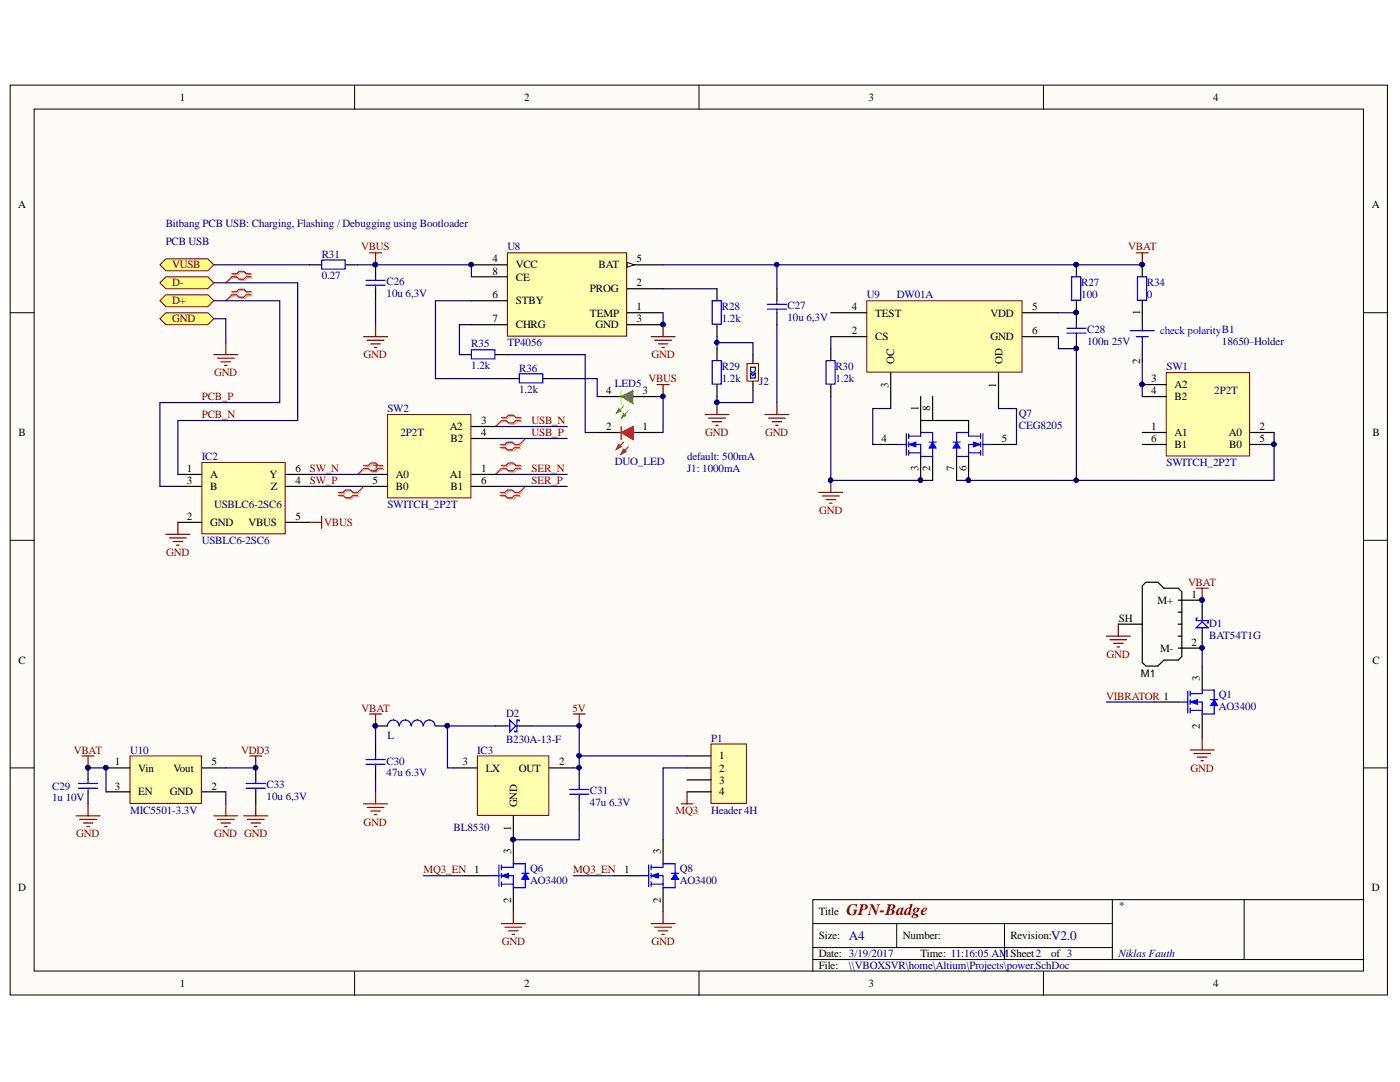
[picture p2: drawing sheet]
<svg xmlns="http://www.w3.org/2000/svg" width="279mm" height="216mm" viewBox="0 0 279 216" stroke-linecap="round" stroke-linejoin="round" font-family="sans-serif">
<defs><g id="words">
<text font-size="3.2" fill="#800000" x="168.9" y="182.7">GPN-Badge</text>
<g font-size="2.6" fill="#000080">
<text x="169.4" y="187.6">A4</text>
<text x="209.8" y="187.6">V2.0</text>
</g>
<g font-size="2.2">
<text x="35.9" y="20.1">1</text>
<text x="104.6" y="20.1">2</text>
<text x="173.3" y="20.1">3</text>
<text x="242.1" y="20.1">4</text>
<text x="3.6" y="41.6">A</text>
<text x="273.8" y="41.6">A</text>
<text x="98.3" y="52.3">4</text>
<text x="102.9" y="53.5">VCC</text>
<text x="119.4" y="53.5">BAT</text>
<text x="127" y="52.3">5</text>
<text x="98.3" y="54.8">8</text>
<text x="98.3" y="59.5">6</text>
<text x="102.9" y="56">CE</text>
<text x="117.7" y="58.3">PROG</text>
<text x="127" y="57.2">2</text>
<text x="98.3" y="64.3">7</text>
<text x="102.9" y="60.7">STBY</text>
<text x="102.9" y="65.5">CHRG</text>
<text x="117.7" y="63.2">TEMP</text>
<text x="118.8" y="65.5">GND</text>
<text x="127" y="64.3">3</text>
<text x="127" y="61.9">1</text>
<text x="170" y="61.9">4</text>
<text x="174.7" y="63.2">TEST</text>
<text x="197.7" y="63.2">VDD</text>
<text x="206" y="61.9">5</text>
<text x="227.5" y="62.9" transform="rotate(-90 227.5 62.9)">1</text>
<text x="170" y="66.7">2</text>
<text x="174.7" y="67.9">CS</text>
<text x="197.7" y="67.9">GND</text>
<text x="206" y="66.7">6</text>
<text x="177.3" y="77.4" transform="rotate(-90 177.3 77.4)">3</text>
<text x="178.5" y="72.6" transform="rotate(-90 178.5 72.6)">OC</text>
<text x="198.8" y="77.4" transform="rotate(-90 198.8 77.4)">1</text>
<text x="200" y="72.6" transform="rotate(-90 200 72.6)">OD</text>
<text x="227.5" y="72.6" transform="rotate(-90 227.5 72.6)">2</text>
<text x="229.7" y="76.3">3</text>
<text x="234.4" y="77.5">A2</text>
<text x="121" y="78.6">4</text>
<text x="128.2" y="78.6">3</text>
<text x="183.3" y="82" transform="rotate(-90 183.3 82)">1</text>
<text x="185.7" y="82" transform="rotate(-90 185.7 82)">8</text>
<text x="229.7" y="78.6">4</text>
<text x="234.4" y="79.8">B2</text>
<text x="3.7" y="87">B</text>
<text x="89.7" y="85.8">A2</text>
<text x="89.9" y="88.2">B2</text>
<text x="96" y="87">4</text>
<text x="96" y="84.6">3</text>
<text x="121" y="85.8">2</text>
<text x="128.2" y="85.8">1</text>
<text x="175.9" y="88.2">4</text>
<text x="200" y="88.2">5</text>
<text x="229.7" y="85.8">1</text>
<text x="229.7" y="88.2">6</text>
<text x="234.4" y="87">A1</text>
<text x="234.4" y="89.4">B1</text>
<text x="245.2" y="87">A0</text>
<text x="245.3" y="89.4">B0</text>
<text x="251.4" y="85.8">2</text>
<text x="251.4" y="88.2">5</text>
<text x="273.9" y="87">B</text>
<text x="37.3" y="94.2">1</text>
<text x="42" y="95.4">A</text>
<text x="53.8" y="95.4">Y</text>
<text x="59" y="94.2">6</text>
<text x="74.4" y="94.2">2</text>
<text x="79" y="95.4">A0</text>
<text x="89.7" y="95.4">A1</text>
<text x="96" y="94.2">1</text>
<text x="183.3" y="94" transform="rotate(-90 183.3 94)">3</text>
<text x="185.7" y="94" transform="rotate(-90 185.7 94)">2</text>
<text x="190.4" y="94" transform="rotate(-90 190.4 94)">7</text>
<text x="192.9" y="94" transform="rotate(-90 192.9 94)">6</text>
<text x="37.3" y="96.6">3</text>
<text x="42" y="97.8">B</text>
<text x="54.1" y="97.8">Z</text>
<text x="59" y="96.6">4</text>
<text x="74.4" y="96.6">5</text>
<text x="79" y="97.8">B0</text>
<text x="89.9" y="97.8">B1</text>
<text x="96" y="96.6">6</text>
<text x="37.3" y="103.8">2</text>
<text x="42" y="104.9">GND</text>
<text x="49.6" y="104.9">VBUS</text>
<text x="59" y="103.8">5</text>
<text x="237.8" y="119.3">1</text>
<text x="223.3" y="124.1">SH</text>
<text x="231" y="120.5">M+</text>
<text x="231.5" y="130.1">M-</text>
<text x="237.8" y="128.9">2</text>
<text x="3.7" y="132.4">C</text>
<text x="239.5" y="135.8" transform="rotate(-90 239.5 135.8)">3</text>
<text x="273.9" y="132.4">C</text>
<text x="239.5" y="145.4" transform="rotate(-90 239.5 145.4)">2</text>
<text x="22.9" y="152.7">1</text>
<text x="27.6" y="154">Vin</text>
<text x="34.6" y="154">Vout</text>
<text x="42.2" y="152.7">5</text>
<text x="92.3" y="152.7">3</text>
<text x="96.9" y="154">LX</text>
<text x="103.5" y="154">OUT</text>
<text x="111.6" y="152.7">2</text>
<text x="143.5" y="151.5">1</text>
<text x="143.5" y="154">2</text>
<text x="22.9" y="157.5">3</text>
<text x="27.6" y="158.7">EN</text>
<text x="33.9" y="158.7">GND</text>
<text x="42.2" y="157.5">2</text>
<text x="103.2" y="161.1" transform="rotate(-90 103.2 161.1)">GND</text>
<text x="143.5" y="156.4">3</text>
<text x="143.5" y="158.7">4</text>
<text x="102" y="165.7" transform="rotate(-90 102 165.7)">1</text>
<text x="102" y="170.4" transform="rotate(-90 102 170.4)">3</text>
<text x="131.9" y="170.4" transform="rotate(-90 131.9 170.4)">3</text>
<text x="3.6" y="177.8">D</text>
<text x="94.7" y="174.3">1</text>
<text x="124.6" y="174.3">1</text>
<text x="273.8" y="177.8">D</text>
<text x="102" y="180.1" transform="rotate(-90 102 180.1)">2</text>
<text x="131.9" y="180.1" transform="rotate(-90 131.9 180.1)">2</text>
<text x="163.4" y="182.7">Title</text>
<text x="163.4" y="187.4">Size:</text>
<text x="163.4" y="191">Date: 3/19/2017</text>
<text x="180.2" y="187.4">Number:</text>
<text x="183.7" y="191">Time: 11:16:05 AMSheet2</text>
<text x="201.7" y="187.4">Revision:</text>
<text x="209.8" y="191">of 3</text>
<text x="35.9" y="196.9">1</text>
<text x="104.6" y="196.9">2</text>
<text x="163.4" y="193.4">File:</text>
<text x="173.3" y="196.9">3</text>
<text x="242.1" y="196.9">4</text>
</g>
<g font-size="2.2" fill="#000080">
<text x="33.1" y="45.2">Bitbang PCB USB: Charging, Flashing / Debugging using Bootloader</text>
<text x="33.1" y="48.8">PCB USB</text>
<text x="64.2" y="51.4">R31</text>
<text x="101.3" y="50">U8</text>
<text x="64.2" y="55.7">0.27</text>
<text x="77.1" y="56.9">C26</text>
<text x="77.1" y="59.3">10u 6,3V</text>
<text x="173" y="59.5">U9</text>
<text x="179" y="59.5">DW01A</text>
<text x="215.8" y="57.2">R27</text>
<text x="215.8" y="59.5">100</text>
<text x="228.9" y="57.2">R34</text>
<text x="228.9" y="59.5">0</text>
<text x="144.1" y="61.9">R28</text>
<text x="144.1" y="64.3">1.2k</text>
<text x="157.2" y="61.7">C27</text>
<text x="157.2" y="64.1">10u 6,3V</text>
<text x="94.1" y="69.3">R35</text>
<text x="101.3" y="69.1">TP4056</text>
<text x="217" y="66.5">C28</text>
<text x="217" y="68.8">100n 25V</text>
<text x="243.9" y="68.8">18650–Holder</text>
<text x="94.1" y="73.7">1.2k</text>
<text x="103.6" y="74.2">R36</text>
<text x="122.7" y="77.2">LED5</text>
<text x="144.1" y="73.9">R29</text>
<text x="144.1" y="76.3">1.2k</text>
<text x="151.5" y="76.9">J2</text>
<text x="166.7" y="73.9">R30</text>
<text x="166.7" y="76.3">1.2k</text>
<text x="232.8" y="73.9">SW1</text>
<text x="77.3" y="82.3">SW2</text>
<text x="103.6" y="78.4">1.2k</text>
<text x="203.3" y="83.2">Q7</text>
<text x="242.3" y="78.6">2P2T</text>
<text x="79.9" y="87">2P2T</text>
<text x="203.3" y="85.6">CEG8205</text>
<text x="40.3" y="91.8">IC2</text>
<text x="122.7" y="92.8">DUO_LED</text>
<text x="137.1" y="91.8">default: 500mA</text>
<text x="137.1" y="94.2">J1: 1000mA</text>
<text x="232.8" y="93">SWITCH_2P2T</text>
<text x="42.7" y="101.4">USBLC6-2SC6</text>
<text x="77.3" y="101.4">SWITCH_2P2T</text>
<text x="40.3" y="108.6">USBLC6-2SC6</text>
<text x="241.3" y="125.1">D1</text>
<text x="241.3" y="127.4">BAT54T1G</text>
<text x="101" y="143">D2</text>
<text x="243.3" y="139.4">Q1</text>
<text x="243.3" y="141.7">AO3400</text>
<text x="77.3" y="147.5">L</text>
<text x="101" y="148.2">B230A-13-F</text>
<text x="141.9" y="148">P1</text>
<text x="26" y="150.4">U10</text>
<text x="77.1" y="152.6">C30</text>
<text x="77.1" y="154.9">47u 6.3V</text>
<text x="95.2" y="150.4">IC3</text>
<text x="10.4" y="157.5">C29</text>
<text x="10.4" y="159.9">1u 10V</text>
<text x="53.2" y="157.3">C33</text>
<text x="53.2" y="159.7">10u 6,3V</text>
<text x="117.7" y="158.5">C31</text>
<text x="117.7" y="160.9">47u 6.3V</text>
<text x="26" y="162.4">MIC5501-3.3V</text>
<text x="90.5" y="165.9">BL8530</text>
<text x="141.9" y="162.4">Header 4H</text>
<text x="105.8" y="174">Q6</text>
<text x="105.8" y="176.4">AO3400</text>
<text x="135.7" y="174">Q8</text>
<text x="135.7" y="176.4">AO3400</text>
<text x="223.2" y="181.5">*</text>
<text x="223.2" y="191">Niklas Fauth</text>
<text x="169.4" y="193.4">\\VBOXSVR\home\Altium\Projects\power.SchDoc</text>
</g>
<g font-size="2.2" fill="#800000">
<text x="34.3" y="53.5">VUSB</text>
<text x="72.1" y="50">VBUS</text>
<text x="225.2" y="50">VBAT</text>
<text x="34.3" y="57.2">D-</text>
<text x="34.3" y="60.7">D+</text>
<text x="34.3" y="64.3">GND</text>
<text x="72.6" y="71.5">GND</text>
<text x="130" y="71.5">GND</text>
<text x="42.7" y="75.1">GND</text>
<text x="129.4" y="76.3">VBUS</text>
<text x="40.3" y="79.8">PCB_P</text>
<text x="40.3" y="83.5">PCB_N</text>
<text x="106.1" y="84.6">USB_N</text>
<text x="106.1" y="87">USB_P</text>
<text x="140.8" y="87">GND</text>
<text x="152.7" y="87">GND</text>
<text x="61.8" y="94.2">SW_N</text>
<text x="106.1" y="94.2">SER_N</text>
<text x="61.8" y="96.6">SW_P</text>
<text x="106.1" y="96.6">SER_P</text>
<text x="64.7" y="104.9">VBUS</text>
<text x="163.5" y="102.6">GND</text>
<text x="33.2" y="110.9">GND</text>
<text x="237.1" y="116.9">VBAT</text>
<text x="220.9" y="131.2">GND</text>
<text x="72.2" y="142">VBAT</text>
<text x="114.3" y="142">5V</text>
<text x="220.8" y="139.6">VIBRATOR 1</text>
<text x="14.7" y="150.4">VBAT</text>
<text x="48.1" y="150.4">VDD3</text>
<text x="237.6" y="154">GND</text>
<text x="15.2" y="167.1">GND</text>
<text x="42.7" y="167.1">GND GND</text>
<text x="72.6" y="164.7">GND</text>
<text x="134.8" y="162.4">MQ3</text>
<text x="84.5" y="174.3">MQ3_EN</text>
<text x="114.4" y="174.3">MQ3_EN</text>
<text x="100.2" y="188.6">GND</text>
<text x="130" y="188.6">GND</text>
</g>
<text font-size="2.2" fill="#00f" x="231.5" y="66.7">check polarityB1</text>
<text font-size="2.1" x="227.7" y="135">M1</text>
</g></defs>
<g fill="#fffcf8" stroke="#000" stroke-width=".2">
<path d="M2 17h274.9v181.5h-274.9z"/>
<path d="M6.8 21.8h265.3v172h-265.3z"/>
</g>
<g fill="none" stroke="#000" stroke-width=".2">
<path d="M70.8 17v4.8M139.5 17v4.8M208.2 17v4.8M2 62.4h4.8M272.2 62.4h4.8M2 107.8h4.8M272.2 107.8h4.8M2 153.2h4.8M272.2 153.2h4.8M222 179.5v12M248.3 179.5h-86.1v14.4M272.2 179.5h-23.9v12"/>
<path d="M70.8 193.9v4.7M139.5 193.9v4.7M162.2 184.3h59.8M162.2 191.5h110M162.2 189.1h59.8M179 184.3v4.8M200.5 184.3v7.2M208.2 193.9v4.7"/>
</g>
<path d="M101.3 50.4h23.8v16.7h-23.8z" fill="#ffffb0" stroke="#800000" stroke-width=".2"/>
<path d="M94.1 55.2h7.2M94.1 52.8h7.2M125.2 52.8h7.1M125.2 57.6h7.1M94.1 60h7.2M94.1 64.8h7.2M125.2 64.8h7.1M125.2 62.4h7.1" fill="none" stroke="#000" stroke-width=".24"/>
<g fill="#000080" stroke="#000080" stroke-width=".2">
<circle cx="94" cy="52.8" r=".43"/>
<circle cx="132.3" cy="64.7" r=".43"/>
</g>
<path d="M125.2 52.4l1.4 .4-1.4 .5z" fill="#fffcf8"/>
<path d="M125.2 52.4l1.4 .4-1.4 .5z" fill="none" stroke="#000" stroke-width=".2"/>
<g fill="#000080" stroke="#000080" stroke-width=".2">
<circle cx="94" cy="52.8" r=".43"/>
<circle cx="132.3" cy="64.7" r=".43"/>
<circle cx="74.9" cy="52.8" r=".43"/>
<circle cx="143" cy="80.3" r=".43"/>
</g>
<path d="M75 52.8v2.4M75 57.6v2.4M143.1 57.6v2.4M155 57.6v2.4M143.1 64.8v2.4M143.1 69.6v2.4M143.1 76.7v2.4M155 62.4v2.4" fill="none" stroke="#000" stroke-width=".24"/>
<path d="M73 55.9h3.9M73 56.9h3.9M75 55.2v.7M75 56.9v.7M142.1 60h1.9v4.7h-1.9zM142.1 72h1.9v4.6h-1.9zM153.1 60.7h3.9M153.1 61.7h3.9M155 60v.7M155 61.7v.7" fill="none" stroke="#00f" stroke-width=".24"/>
<g fill="none" stroke="#800000" stroke-width=".24">
<path d="M72.6 67.2h4.7M73.3 67.9h3.3M74 68.6h1.9M74.7 69.3h.5M75 64.8v2.4M129.9 67.2h4.8M130.7 67.9h3.3M131.4 68.6h1.9M132.1 69.3h.5M132.3 64.8v2.4M140.7 82.7h4.8M141.4 83.4h3.4"/>
<path d="M142.1 84.1h1.9M142.9 84.9h.4M143.1 80.3v2.4M152.7 82.7h4.7M153.4 83.4h3.3M154.1 84.1h1.9M154.8 84.9h.5M155 80.3v2.4"/>
</g>
<path d="M149.1 72.6h2.3v3.4h-2.3z" fill="#ffffb0" stroke="#800000" stroke-width=".2"/>
<path d="M150.3 70.8v1.8M150.3 76.1v1.8" fill="none" stroke="#000" stroke-width=".24"/>
<path d="M149.8 73.3h.9v.7l-.4 .5-.5-.5zM149.8 74.5l.5 .4 .4-.4v.9h-.9z" fill="none" stroke="#00f" stroke-width=".24"/>
<path d="M173 60h31v14.3h-31z" fill="#ffffb0" stroke="#800000" stroke-width=".2"/>
<path d="M214.8 52.8v2.4M165.8 62.4h7.2M165.8 67.2h7.2M177.8 74.3v7.2M199.3 74.3v7.2M204.1 62.4h7.1M204.1 67.2h7.1M214.8 60v4.8M214.8 67.2v2.4" fill="none" stroke="#000" stroke-width=".24"/>
<g fill="#000080" stroke="#000080" stroke-width=".2">
<circle cx="214.8" cy="52.8" r=".43"/>
<circle cx="214.8" cy="62.4" r=".43"/>
<circle cx="165.8" cy="95.8" r=".43"/>
<circle cx="214.8" cy="69.5" r=".43"/>
</g>
<path d="M213.9 55.2h1.8v4.7h-1.8zM212.9 65.5h3.8M212.9 66.5h3.8M214.8 64.8v.7M214.8 66.5v.7" fill="none" stroke="#00f" stroke-width=".24"/>
<path d="M163.4 98.3h4.8M164.1 99h3.4M164.8 99.7h2M165.8 95.9v2.4M165.6 100.4h.4" fill="none" stroke="#800000" stroke-width=".24"/>
<g fill="#ffff80" stroke="#800000" stroke-width=".2">
<path d="M31.9 52.8l1.2-1.2h8.4l1.2 1.2-1.2 1.2h-8.4z" fill-rule="evenodd"/>
<path d="M31.9 56.4l1.2-1.2h8.4l1.2 1.2-1.2 1.2h-8.4z" fill-rule="evenodd"/>
<path d="M31.9 60l1.2-1.2h8.4l1.2 1.2-1.2 1.2h-8.4z" fill-rule="evenodd"/>
<path d="M31.9 63.6l1.2-1.2h8.4l1.2 1.2-1.2 1.2h-8.4z" fill-rule="evenodd"/>
</g>
<path d="M61.8 52.8h2.4M69 52.8h2.4M165.8 69.6v2.4M165.8 76.7v2.4M51 153.2v2.4M51 158v2.4" fill="none" stroke="#000" stroke-width=".24"/>
<path d="M64.2 51.9h4.7v1.8h-4.7zM164.8 72h1.9v4.6h-1.9zM49.1 156.3h3.9M49.1 157.3h3.9M51 155.6v.7M51 157.3v.7" fill="none" stroke="#00f" stroke-width=".24"/>
<g fill="none" stroke="#800000" stroke-width=".24">
<path d="M226.8 50.4h2.4M228 50.4v2.4M42.7 70.8h4.8M43.4 71.5h3.3M44.1 72.2h1.9M44.8 72.9h.5M45.1 68.4v2.4M16.4 150.8h2.4M17.6 150.8v2.4M49.8 150.8h2.4M51 150.8v2.4M15.2 162.8h4.8"/>
<path d="M15.9 163.5h3.3M16.6 164.2h1.9M17.3 164.9h.5M17.6 160.4v2.4M48.7 162.8h4.7M49.4 163.5h3.3M50.1 164.2h1.9M50.8 164.9h.5M51 160.4v2.4"/>
</g>
<g fill="#000080" stroke="#000080" stroke-width=".2">
<circle cx="227.9" cy="52.8" r=".43"/>
<circle cx="17.5" cy="153.2" r=".43"/>
<circle cx="51" cy="153.2" r=".43"/>
</g>
<path d="M141.9 148.4h7.1v11.9h-7.1z" fill="#ffffb0" stroke="#800000" stroke-width=".2"/>
<path d="M137.1 150.8h4.8M137.1 153.2h4.8M137.1 155.6h4.8M137.1 158h4.8M92.9 174.7h4.8M102.4 167.6v4.7M102.4 177.1v4.8" fill="none" stroke="#000" stroke-width=".24"/>
<path d="M73.8 142.5h2.3M75 142.5v2.4" fill="none" stroke="#800000" stroke-width=".24"/>
<g fill="#000080" stroke="#000080" stroke-width=".2">
<circle cx="74.9" cy="144.8" r=".43"/>
<circle cx="102.4" cy="167.5" r=".43"/>
</g>
<path d="M97.7 174.7h1.9M99.6 172.6v4.3M100.1 173.1h2.3M100.1 174.7h2.3v2.4M100.1 176.4h2.3M100.1 172.6v.9M100.1 174.3v.9M100.1 175.9v1" fill="none" stroke="#00f" stroke-width=".24"/>
<path d="M100.1 174.7l1.4-.4v.9z" fill="#00f"/>
<path d="M100.1 174.7l1.4-.4v.9z" fill="none" stroke="#00f" stroke-width=".2"/>
<path d="M102.4 173.1v-.8h2.4v2M104.8 175.5v1.6h-2.4" fill="none" stroke="#00f" stroke-width=".24"/>
<path d="M104.8 174.3l.8 1.2h-1.5z" fill="#00f"/>
<path d="M104.8 174.3l.8 1.2h-1.5z" fill="none" stroke="#00f" stroke-width=".2"/>
<path d="M227 55.2h1.8v4.7h-1.8zM104.1 174.3h1.5" fill="none" stroke="#00f" stroke-width=".24"/>
<g fill="#000080" stroke="#000080" stroke-width=".2">
<circle cx="102.4" cy="167.5" r=".43"/>
<circle cx="115.5" cy="144.8" r=".43"/>
<circle cx="227.9" cy="52.8" r=".43"/>
</g>
<path d="M114.4 142.5h2.4M115.6 142.5v2.4M137.1 158v2.4M135.9 160.4h2.4M100.1 184.3h4.7M100.8 185h3.3M101.5 185.7h1.9M102.2 186.4h.5M102.4 181.9v2.4" fill="none" stroke="#800000" stroke-width=".24"/>
<path d="M228 52.8v2.4M119.2 79.1h4.8M126.4 79.1h4.7M228 60v2.4" fill="none" stroke="#000" stroke-width=".24"/>
<path d="M124.4 81l-1.4 1.5M125.4 82l-1.4 1.4" fill="none" stroke="#0f0" stroke-width=".24"/>
<path d="M123.5 81.5l.5 .5-1 .5z" fill="#0f0"/>
<path d="M123.5 81.5l.5 .5-1 .5z" fill="none" stroke="#0f0" stroke-width=".24"/>
<path d="M124.4 82.5l.5 .5-.9 .4z" fill="#0f0"/>
<path d="M124.4 82.5l.5 .5-.9 .4z" fill="none" stroke="#0f0" stroke-width=".24"/>
<path d="M124 79.1l2.4-1.2v2.7z" fill="#0f0"/>
<path d="M124 79.1l2.4-1.2v2.7zM124 77.9v2.7" fill="none" stroke="#0f0" stroke-width=".24"/>
<path d="M119.2 86.3h4.8M126.4 86.3h4.7" fill="none" stroke="#000" stroke-width=".24"/>
<path d="M124.4 88.2l-1.4 1.4M125.4 89.2l-1.4 1.4" fill="none" stroke="#f00" stroke-width=".24"/>
<path d="M123.5 88.7l.5 .5-1 .4z" fill="#f00"/>
<path d="M123.5 88.7l.5 .5-1 .4z" fill="none" stroke="#f00" stroke-width=".24"/>
<path d="M124.4 89.6l.5 .5-.9 .5z" fill="#f00"/>
<path d="M124.4 89.6l.5 .5-.9 .5z" fill="none" stroke="#f00" stroke-width=".24"/>
<path d="M124 86.3l2.4-1.2v2.6z" fill="#f00"/>
<path d="M124 86.3l2.4-1.2v2.6zM124 85.1v2.6" fill="none" stroke="#f00" stroke-width=".24"/>
<path d="M91.7 70.8h2.4M98.9 70.8h2.4M101.3 75.5h2.3M108.4 75.5h2.4M239.9 132.9v4.8M230.4 140.1h4.7M239.9 142.5v4.8" fill="none" stroke="#000" stroke-width=".24"/>
<path d="M94.1 69.8h4.7v1.8h-4.7zM103.6 74.6h4.7v1.8h-4.7zM237.1 137.9v4.3M237.5 138.4h2.4M237.5 137.9v1M237.5 139.6v1M235.1 140.1h2M237.5 140.1h2.4v2.4M237.5 141.8h2.4M237.5 141.3v.9" fill="none" stroke="#00f" stroke-width=".24"/>
<path d="M237.5 140.1l1.5-.5v1z" fill="#00f"/>
<path d="M237.5 140.1l1.5-.5v1z" fill="none" stroke="#00f" stroke-width=".2"/>
<path d="M239.9 138.4v-.7h2.4v1.9M242.3 140.8v1.7h-2.4" fill="none" stroke="#00f" stroke-width=".24"/>
<path d="M242.3 139.6l.7 1.2h-1.4z" fill="#00f"/>
<path d="M242.3 139.6l.7 1.2h-1.4z" fill="none" stroke="#00f" stroke-width=".2"/>
<path d="M238.7 125.3l1.2-1.2 1.2 1.2zM239 123.3h-.3v.5h2.4v.5h-.2M239.9 123.3v.5M239.9 125.3v.4M241.6 139.6h1.4" fill="none" stroke="#00f" stroke-width=".24"/>
<g fill="none" stroke="#800000" stroke-width=".24">
<path d="M73.8 50.4h2.3M75 50.4v2.4M131.1 76.7h2.4M132.3 76.7v2.4M238.7 117.4h2.4M239.9 117.4v2.4M220.8 126.9h4.8M221.5 127.7h3.4M222.2 128.4h1.9M222.9 129.1h.5M223.2 124.5v2.4M237.5 149.6h4.8"/>
<path d="M238.2 150.4h3.4M239 151.1h1.9M239.7 151.8h.5M239.9 147.3v2.3"/>
</g>
<g fill="#000080" stroke="#000080" stroke-width=".2">
<circle cx="239.9" cy="119.7" r=".43"/>
<circle cx="74.9" cy="52.8" r=".43"/>
<circle cx="132.3" cy="79.1" r=".43"/>
</g>
<path d="M239.9 121v2.3M239.9 125.7v2.4" fill="none" stroke="#000" stroke-width=".24"/>
<path d="M25.9 150.8h14.3v9.5h-14.3z" fill="#ffffb0" stroke="#800000" stroke-width=".2"/>
<path d="M17.6 153.2v2.4M17.6 158v2.4M21.2 153.2h4.7M21.2 158h4.7M40.3 153.2h4.8M40.3 158h4.8" fill="none" stroke="#000" stroke-width=".24"/>
<g fill="#000080" stroke="#000080" stroke-width=".2">
<circle cx="21.1" cy="153.2" r=".43"/>
<circle cx="17.5" cy="153.2" r=".43"/>
</g>
<path d="M42.7 162.8h4.8M43.4 163.5h3.3M44.1 164.2h1.9M44.8 164.9h.5M45.1 160.4v2.4" fill="none" stroke="#800000" stroke-width=".24"/>
<path d="M179 88.7h1.9M180.9 86.5v4.3M181.3 87h2.4M181.3 88.7h2.4v2.4M181.3 90.4h2.4M181.3 86.5v1M181.3 88.2v1M181.3 89.9v.9M15.7 156.3h3.8M15.7 157.3h3.8M17.6 155.6v.7M17.6 157.3v.7" fill="none" stroke="#00f" stroke-width=".24"/>
<path d="M181.3 88.7l1.5-.5v1z" fill="#00f"/>
<path d="M181.3 88.7l1.5-.5v1z" fill="none" stroke="#00f" stroke-width=".2"/>
<path d="M183.7 86.3v.7" fill="none" stroke="#00f" stroke-width=".24"/>
<path d="M186.1 88.2l.7 1.2h-1.4z" fill="#00f"/>
<path d="M186.1 88.2l.7 1.2h-1.4z" fill="none" stroke="#00f" stroke-width=".2"/>
<path d="M183.7 86.3h2.4v1.9M185.4 88.2h1.4M186.1 89.4v1.7h-2.4M193.3 87h2.4M193.3 90.4h2.4M195.7 88.7h-2.4v2.4M195.7 86.5v1M195.7 88.2v1M195.7 89.9v.9M196.2 88.7h1.9M196.2 86.5v4.3" fill="none" stroke="#00f" stroke-width=".24"/>
<path d="M183.7 79.1v4.8M174.2 88.7h4.8M183.7 91.1v4.8" fill="none" stroke="#000" stroke-width=".24"/>
<circle cx="183.7" cy="95.8" r=".43" fill="#000080" stroke="#000080" stroke-width=".2"/>
<path d="M194.3 88.2l1.4 .5-1.4 .5z" fill="#00f"/>
<path d="M194.3 88.2l1.4 .5-1.4 .5z" fill="none" stroke="#00f" stroke-width=".2"/>
<path d="M193.3 86.3v.7" fill="none" stroke="#00f" stroke-width=".24"/>
<path d="M190.9 88.2l.7 1.2h-1.4z" fill="#00f"/>
<path d="M190.9 88.2l.7 1.2h-1.4z" fill="none" stroke="#00f" stroke-width=".2"/>
<path d="M190.2 88.2h1.4M190.9 89.4v1.7h2.4M193.3 86.3h-2.4v1.9" fill="none" stroke="#00f" stroke-width=".24"/>
<g fill="none" stroke="#000" stroke-width=".24">
<path d="M186.1 79.1v4.8M183.7 86.3v-2.4h9.6v2.4M186.1 91.1v4.8M190.9 91.1v4.8M193.3 91.1v4.8M198.1 88.7h4.8M228 116.9l.7-.7h2.4l1.2 1.2h2.8l.8 .7v12.9l-.8 .7h-2.8l-1.2 1.2h-2.4l-.7-.7zM235.1 119.8h4.8M223.2 124.5h4.8M235.1 124.5h.8M235.1 122.2h.8M235.1 126.9h.8"/>
<path d="M235.1 129.3h4.8"/>
</g>
<g fill="#000080" stroke="#000080" stroke-width=".2">
<circle cx="193.3" cy="95.8" r=".43"/>
<circle cx="183.7" cy="95.8" r=".43"/>
<circle cx="239.9" cy="119.7" r=".43"/>
<circle cx="239.9" cy="129.3" r=".43"/>
</g>
<path d="M77.3 82.7h16.7v16.7h-16.7z" fill="#ffffb0" stroke="#800000" stroke-width=".2"/>
<path d="M72.6 94.7h4.7M72.6 97.1h4.7M94.1 94.7h4.8M94.1 97.1h4.8M94.1 87.5h4.8M94.1 85.1h4.8" fill="none" stroke="#000" stroke-width=".24"/>
<path d="M232.8 74.3h16.6v16.7h-16.6z" fill="#ffffb0" stroke="#800000" stroke-width=".2"/>
<path d="M228 79.1h4.8M228 76.7h4.8M228 86.3h4.8M228 88.7h4.8M249.5 86.3h4.8M249.5 88.7h4.8" fill="none" stroke="#000" stroke-width=".24"/>
<g fill="#000080" stroke="#000080" stroke-width=".2">
<circle cx="254.2" cy="88.6" r=".43"/>
<circle cx="227.9" cy="76.7" r=".43"/>
</g>
<path d="M46.5 54.9h1l.4-.5h1l.5 .5h.9M46.5 55.5h1l.4 .4h1l.5-.4h.9M46.5 58.5h1l.4-.5h1l.5 .5h.9M46.5 59.1h1l.4 .4h1l.5-.4h.9M100.1 99.1h.9l.5 .5h.9l.5-.5h1M100.1 98.5h.9l.5-.5h.9l.5 .5h1M100.1 89.5h.9l.5 .5h.9l.5-.5h1M100.1 88.9h.9l.5-.4h.9l.5 .4h1M100.3 93.1h1l.4-.5h1l.5 .5h.9M100.3 93.7h1l.4 .5h1l.5-.5h.9M100.3 83.6h1l.4-.5h1l.5 .5h.9M100.3 84.1h1l.4 .5h1l.5-.5h.9" fill="none" stroke="#d0a19e" stroke-width=".24"/>
<path d="M46.5 55.5l-1.4 .9M46.5 59.1l-1.4 .9M100.3 93.7l-1.4 1M100.3 84.1l-1.4 1M104.8 97.1l-.9 1.4M104.8 87.5l-.9 1.4" fill="none" stroke="#d0a19e" stroke-width=".2"/>
<path d="M46.3 54.6h.9l.5-.4h1l.4 .4h1M46.3 55.2h.9l.5 .5h1l.4-.5h1M46.3 58.2h.9l.5-.5h1l.4 .5h1M46.3 58.8h.9l.5 .5h1l.4-.5h1M99.8 98.8h1l.5 .5h.9l.5-.5h.9M99.8 98.3h1l.5-.5h.9l.5 .5h.9M99.8 89.3h1l.5 .5h.9l.5-.5h.9M99.8 88.7h1l.5-.5h.9l.5 .5h.9M100.1 92.9h.9l.5-.5h.9l.5 .5h1M100.1 93.5h.9l.5 .4h.9l.5-.4h1M100.1 83.3h.9l.5-.5h.9l.5 .5h1M100.1 83.9h.9l.5 .5h.9l.5-.5h1" fill="none" stroke="#f00" stroke-width=".24"/>
<path d="M46.3 55.2l-1.2 1.2M46.3 58.8l-1.2 1.2M100.1 93.5l-1.2 1.2M100.1 83.9l-1.2 1.2M104.8 97.1l-1.2 1.2M104.8 87.5l-1.2 1.2" fill="none" stroke="#f00" stroke-width=".2"/>
<path d="M40.3 92.3h16.6v14.2h-16.6z" fill="#ffffb0" stroke="#800000" stroke-width=".2"/>
<path d="M35.5 94.7h4.8M35.5 97.1h4.8M57 94.7h4.8M57 97.1h4.8M35.5 104.2h4.8M57 104.2h4.8M75 144.9h2.3M86.9 144.9h2.4M98.9 144.9h2.4M103.6 144.9h2.4" fill="none" stroke="#000" stroke-width=".24"/>
<path d="M33.1 106.6h4.8M33.8 107.3h3.4M34.5 108.1h2M35.3 108.8h.4M35.5 104.2v2.4M61.8 104.2h2.4M64.2 103v2.4" fill="none" stroke="#800000" stroke-width=".24"/>
<path d="M79.6 144.9a1.15 1.15 0 0 0-1.1-1.2 1.15 1.15 0 0 0-1.2 1.2M82 144.9a1.15 1.15 0 0 0-1.1-1.2 1.15 1.15 0 0 0-1.2 1.2M84.4 144.9a1.15 1.15 0 0 0-1.1-1.2 1.15 1.15 0 0 0-1.2 1.2M86.8 144.9a1.15 1.15 0 0 0-1.1-1.2 1.15 1.15 0 0 0-1.2 1.2M101.3 144.9h.4M101.7 143.7l1.2 1.2-1.2 1.2zM103.2 144.9h.4M103.6 143.9v-.2h-.4v2.4h-.5v-.3" fill="none" stroke="#00f" stroke-width=".24"/>
<g fill="#000080" stroke="#000080" stroke-width=".2">
<circle cx="89.2" cy="144.8" r=".43"/>
<circle cx="74.9" cy="144.8" r=".43"/>
</g>
<path d="M95.3 150.8h14.2v11.9h-14.2z" fill="#ffffb0" stroke="#800000" stroke-width=".2"/>
<path d="M228 62.4v2.4M228 69.6v2.4M75 148.4v2.4M75 153.2v2.4M90.5 153.2h4.8M109.6 153.2h4.8M115.6 154.4v2.4M115.6 159.2v2.4M102.4 162.8v4.8M122.8 174.7h4.8M132.3 167.6v4.7M132.3 177.1v4.8" fill="none" stroke="#000" stroke-width=".24"/>
<circle cx="102.4" cy="167.5" r=".43" fill="#000080" stroke="#000080" stroke-width=".2"/>
<g fill="none" stroke="#00f" stroke-width=".24">
<path d="M226.8 67.2h1.2v2.4M228 64.8v1.2h-2.4M228 66h2.4M228 67.2h1.2M73 151.6h3.9M73 152.5h3.9M75 150.8v.8M75 152.5v.7M113.7 157.5h3.8M113.7 158.5h3.8M115.6 156.8v.7M115.6 158.5v.7"/>
<path d="M127.6 174.7h1.9M129.5 172.6v4.3M129.9 173.1h2.4M129.9 174.7h2.4v2.4M129.9 176.4h2.4M129.9 172.6v.9M129.9 174.3v.9M129.9 175.9v1"/>
</g>
<path d="M75 158v2.4M72.6 160.4h4.7M73.3 161.1h3.3M74 161.8h1.9M74.7 162.5h.5" fill="none" stroke="#800000" stroke-width=".24"/>
<path d="M129.9 174.7l1.5-.4v.9z" fill="#00f"/>
<path d="M129.9 174.7l1.5-.4v.9z" fill="none" stroke="#00f" stroke-width=".2"/>
<path d="M132.3 173.1v-.8h2.4v2M134.7 175.5v1.6h-2.4" fill="none" stroke="#00f" stroke-width=".24"/>
<path d="M134.7 174.3l.7 1.2h-1.4z" fill="#00f"/>
<path d="M134.7 174.3l.7 1.2h-1.4z" fill="none" stroke="#00f" stroke-width=".2"/>
<path d="M134 174.3h1.4" fill="none" stroke="#00f" stroke-width=".24"/>
<path d="M129.9 184.3h4.8M130.7 185h3.3M131.4 185.7h1.9M132.1 186.4h.5M132.3 181.9v2.4" fill="none" stroke="#800000" stroke-width=".24"/>
<path d="M67.8 99.1h.9l.5 .5h1l.4-.5h1M67.8 98.5h.9l.5-.5h1l.4 .5h1M72.8 93.1h1l.4-.5h1l.5 .5h.9M72.8 93.7h1l.4 .5h1l.5-.5h.9" fill="none" stroke="#d0a19e" stroke-width=".24"/>
<path d="M72.6 97.1l-1 1.4M72.8 93.7l-1.4 1" fill="none" stroke="#d0a19e" stroke-width=".2"/>
<path d="M67.5 98.8h1l.5 .5h.9l.5-.5h1M67.5 98.3h1l.5-.5h.9l.5 .5h1M72.6 92.9h.9l.5-.5h1l.4 .5h1M72.6 93.5h.9l.5 .4h1l.4-.4h1" fill="none" stroke="#f00" stroke-width=".24"/>
<path d="M72.6 97.1l-1.2 1.2M72.6 93.5l-1.2 1.2" fill="none" stroke="#f00" stroke-width=".2"/>
<g fill="none" stroke="#000080" stroke-width=".24">
<path d="M42.7 56.4h16.7v27.5h-23.9v10.8M42.7 52.8h19.1M71.4 52.8h22.7v2.4M132.3 52.8h22.7v4.8M132.3 57.6h10.8M155 52.8h73M42.7 63.6h2.4v4.8M42.7 60h13.1v20.3h-23.9v16.8h3.6M75 60v4.8M94.1 64.8h-2.4v6M94.1 60h-7.2v15.5h14.4M101.3 70.8h15.5v15.5h2.4"/>
<path d="M110.8 75.5h8.4v3.6M131.1 79.1h1.2v7.2h-1.2M132.3 62.4v2.4M143.1 68.4h7.2v2.4M143.1 67.2v2.4M150.3 77.9v2.4h-7.2v-1.2M155 64.8v15.5M165.8 79.1v16.8h20.3M165.8 67.2v2.4M211.2 67.2v2.4h3.6v26.3M211.2 62.4h3.6M228 72v7.1"/>
<path d="M61.8 94.7h10.8M61.8 97.1h10.8M98.9 85.1h14.3M98.9 87.5h14.3M98.9 94.7h14.3M98.9 97.1h14.3M177.8 81.5h-3.6v7.2M199.3 81.5h3.6v7.2M254.3 86.3v9.6h-63.4M239.9 119.8v1.2M239.9 128.1v4.8M17.6 153.2h3.6v4.8"/>
<path d="M45.1 158v2.4M45.1 153.2h5.9M75 144.9v3.5M75 155.6v2.4M98.9 144.9h-9.6v8.3h1.2M106 144.9h9.6v9.5M114.4 153.2h1.2M115.6 150.8h21.5M137.1 153.2h-4.8v14.4M220.8 140.1h9.6M84.5 174.7h8.4M114.4 174.7h8.4"/>
<path d="M115.6 161.6v6h-13.2"/>
</g>
<g fill="#000080" stroke="#000080" stroke-width=".2">
<circle cx="132.3" cy="64.7" r=".43"/>
<circle cx="143" cy="68.3" r=".43"/>
<circle cx="143" cy="80.3" r=".43"/>
<circle cx="214.8" cy="62.4" r=".43"/>
<circle cx="183.7" cy="95.8" r=".43"/>
<circle cx="165.8" cy="95.8" r=".43"/>
<circle cx="94" cy="52.8" r=".43"/>
<circle cx="74.9" cy="52.8" r=".43"/>
<circle cx="239.9" cy="119.7" r=".43"/>
<circle cx="239.9" cy="129.3" r=".43"/>
<circle cx="227.9" cy="76.7" r=".43"/>
<circle cx="155" cy="52.8" r=".43"/>
<circle cx="214.8" cy="52.8" r=".43"/>
<circle cx="227.9" cy="52.8" r=".43"/>
<circle cx="132.3" cy="79.1" r=".43"/>
<circle cx="51" cy="153.2" r=".43"/>
<circle cx="21.1" cy="153.2" r=".43"/>
<circle cx="17.5" cy="153.2" r=".43"/>
<circle cx="214.8" cy="69.5" r=".43"/>
<circle cx="214.8" cy="95.8" r=".43"/>
<circle cx="254.2" cy="88.6" r=".43"/>
<circle cx="193.3" cy="95.8" r=".43"/>
<circle cx="115.5" cy="153.2" r=".43"/>
<circle cx="115.5" cy="150.8" r=".43"/>
<circle cx="115.5" cy="144.8" r=".43"/>
<circle cx="89.2" cy="144.8" r=".43"/>
<circle cx="74.9" cy="144.8" r=".43"/>
<circle cx="102.4" cy="167.5" r=".43"/>
</g>
<use href="#words"/>
</svg>
